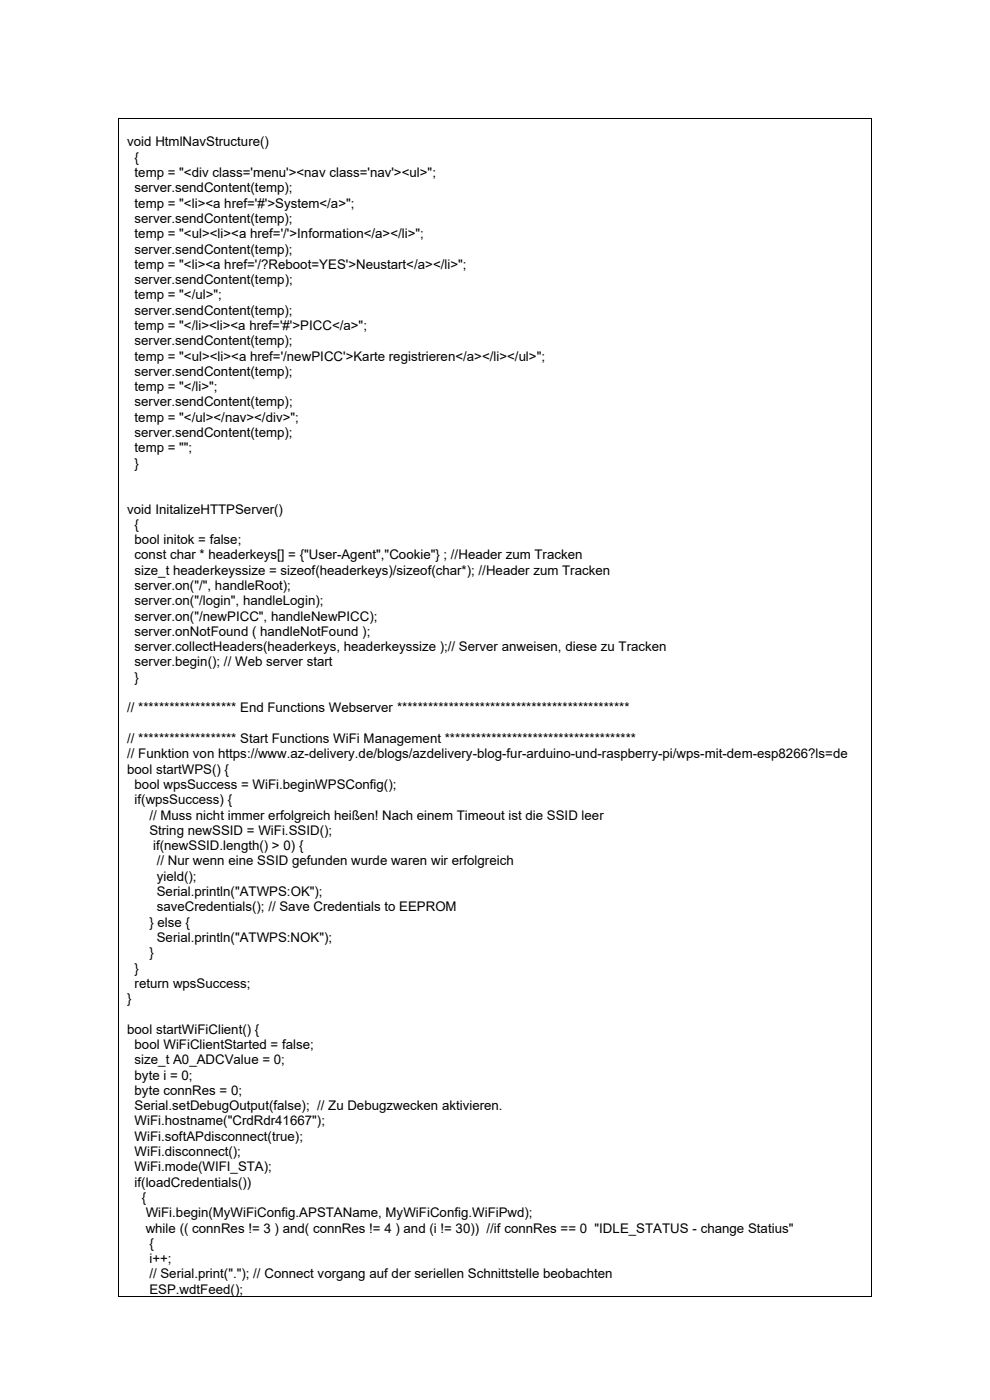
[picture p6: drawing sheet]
<svg xmlns="http://www.w3.org/2000/svg" width="210mm" height="297mm" viewBox="0 0 210 297" stroke-linecap="round" stroke-linejoin="round" font-family="sans-serif">
<defs><g id="words">
<g font-size="2.8">
<text x="27" y="31.1">void HtmlNavStructure()</text>
<text x="28.6" y="34.3">{</text>
<text x="28.6" y="40.8">server.sendContent(temp);</text>
<text x="28.6" y="37.5">temp = &quot;&lt;div class='menu'&gt;&lt;nav class='nav'&gt;&lt;ul&gt;&quot;;</text>
<text x="28.6" y="44">temp = &quot;&lt;li&gt;&lt;a href='#'&gt;System&lt;/a&gt;&quot;;</text>
<text x="28.6" y="47.3">server.sendContent(temp);</text>
<text x="28.6" y="50.5">temp = &quot;&lt;ul&gt;&lt;li&gt;&lt;a href='/'&gt;Information&lt;/a&gt;&lt;/li&gt;&quot;;</text>
<text x="28.6" y="53.8">server.sendContent(temp);</text>
<text x="28.6" y="57">temp = &quot;&lt;li&gt;&lt;a href='/?Reboot=YES'&gt;Neustart&lt;/a&gt;&lt;/li&gt;&quot;;</text>
<text x="28.6" y="60.3">server.sendContent(temp);</text>
<text x="28.6" y="63.5">temp = &quot;&lt;/ul&gt;&quot;;</text>
<text x="28.6" y="66.8">server.sendContent(temp);</text>
<text x="28.6" y="70">temp = &quot;&lt;/li&gt;&lt;li&gt;&lt;a href='#'&gt;PICC&lt;/a&gt;&quot;;</text>
<text x="28.6" y="73.3">server.sendContent(temp);</text>
<text x="28.6" y="76.5">temp = &quot;&lt;ul&gt;&lt;li&gt;&lt;a href='/newPICC'&gt;Karte registrieren&lt;/a&gt;&lt;/li&gt;&lt;/ul&gt;&quot;;</text>
<text x="28.6" y="79.7">server.sendContent(temp);</text>
<text x="28.6" y="83">temp = &quot;&lt;/li&gt;&quot;;</text>
<text x="28.6" y="86.2">server.sendContent(temp);</text>
<text x="28.6" y="89.5">temp = &quot;&lt;/ul&gt;&lt;/nav&gt;&lt;/div&gt;&quot;;</text>
<text x="28.6" y="92.7">server.sendContent(temp);</text>
<text x="28.6" y="96">temp = &quot;&quot;;</text>
<text x="28.6" y="99.2">}</text>
<text x="27" y="108.9">void InitalizeHTTPServer()</text>
<text x="28.6" y="112.2">{</text>
<text x="28.6" y="115.4">bool initok = false;</text>
<text x="28.6" y="118.7">const char * headerkeys[] = {&quot;User-Agent&quot;,&quot;Cookie&quot;} ; //Header zum Tracken</text>
<text x="28.6" y="121.9">size_t headerkeyssize = sizeof(headerkeys)/sizeof(char*); //Header zum Tracken</text>
<text x="28.6" y="125.2">server.on(&quot;/&quot;, handleRoot);</text>
<text x="28.6" y="128.4">server.on(&quot;/login&quot;, handleLogin);</text>
<text x="28.6" y="131.7">server.on(&quot;/newPICC&quot;, handleNewPICC);</text>
<text x="28.6" y="134.9">server.onNotFound ( handleNotFound );</text>
<text x="28.6" y="138.2">server.collectHeaders(headerkeys, headerkeyssize );// Server anweisen, diese zu Tracken</text>
<text x="28.6" y="141.4">server.begin(); // Web server start</text>
<text x="28.6" y="144.7">}</text>
<text x="27" y="151.1">// ******************* End Functions Webserver *********************************************</text>
<text x="27" y="157.6">// ******************* Start Functions WiFi Management *************************************</text>
<text x="27" y="160.9">// Funktion von https://www.az-delivery.de/blogs/azdelivery-blog-fur-arduino-und-raspberry-pi/wps-mit-dem-esp8266?ls=de</text>
<text x="27" y="164.1">bool startWPS() {</text>
<text x="28.6" y="167.4">bool wpsSuccess = WiFi.beginWPSConfig();</text>
<text x="28.6" y="170.6">if(wpsSuccess) {</text>
<text x="31.7" y="173.9">// Muss nicht immer erfolgreich heißen! Nach einem Timeout ist die SSID leer</text>
<text x="31.7" y="177.1">String newSSID = WiFi.SSID();</text>
<text x="32.5" y="180.3">if(newSSID.length() &gt; 0) {</text>
<text x="33.3" y="183.6">// Nur wenn eine SSID gefunden wurde waren wir erfolgreich</text>
<text x="33.3" y="186.8">yield();</text>
<text x="33.3" y="190.1">Serial.println(&quot;ATWPS:OK&quot;);</text>
<text x="31.7" y="196.6">} else {</text>
<text x="33.3" y="193.3">saveCredentials(); // Save Credentials to EEPROM</text>
<text x="31.7" y="203.1">}</text>
<text x="33.3" y="199.8">Serial.println(&quot;ATWPS:NOK&quot;);</text>
<text x="28.6" y="206.3">}</text>
<text x="28.6" y="209.5">return wpsSuccess;</text>
<text x="27" y="212.8">}</text>
<text x="27" y="219.3">bool startWiFiClient() {</text>
<text x="28.6" y="225.8">size_t A0_ADCValue = 0;</text>
<text x="28.6" y="222.5">bool WiFiClientStarted = false;</text>
<text x="28.6" y="229">byte i = 0;</text>
<text x="28.6" y="232.3">byte connRes = 0;</text>
<text x="28.6" y="235.5">Serial.setDebugOutput(false); // Zu Debugzwecken aktivieren.</text>
<text x="28.6" y="238.8">WiFi.hostname(&quot;CrdRdr41667&quot;);</text>
<text x="28.6" y="242">WiFi.softAPdisconnect(true);</text>
<text x="28.6" y="245.3">WiFi.disconnect();</text>
<text x="28.6" y="248.5">WiFi.mode(WIFI_STA);</text>
<text x="28.6" y="251.7">if(loadCredentials())</text>
<text x="30.1" y="255">{</text>
<text x="30.9" y="261.5">while (( connRes != 3 ) and( connRes != 4 ) and (i != 30)) //if connRes == 0 &quot;IDLE_STATUS - change Statius&quot;</text>
<text x="30.9" y="258.2">WiFi.begin(MyWiFiConfig.APSTAName, MyWiFiConfig.WiFiPwd);</text>
<text x="31.7" y="264.7">{</text>
<text x="31.7" y="268">i++;</text>
<text x="31.7" y="274.5">ESP.wdtFeed();</text>
<text x="31.7" y="271.2">// Serial.print(&quot;.&quot;); // Connect vorgang auf der seriellen Schnittstelle beobachten</text>
</g>
</g></defs>
<g fill="#000">
<path d="M25 25h.2v.2h-.2z" fill-rule="evenodd"/>
<path d="M25 25h.2v.2h-.2z" fill-rule="evenodd"/>
<path d="M184.8 25h.2v.2h-.2z" fill-rule="evenodd"/>
<path d="M184.8 25h.2v.2h-.2z" fill-rule="evenodd"/>
<path d="M25 275.1h.2v.1h-.2z" fill-rule="evenodd"/>
<path d="M25 275.1h.2v.1h-.2z" fill-rule="evenodd"/>
<path d="M184.8 275.1h.2v.1h-.2z" fill-rule="evenodd"/>
<path d="M184.8 275.1h.2v.1h-.2z" fill-rule="evenodd"/>
</g>
<path d="M25.1 25.2v249.9M25.2 25.1h159.6M184.9 25.2v249.9M25.2 275.1h159.6" fill="none" stroke="#000" stroke-width=".21"/>
<use href="#words"/>
</svg>
